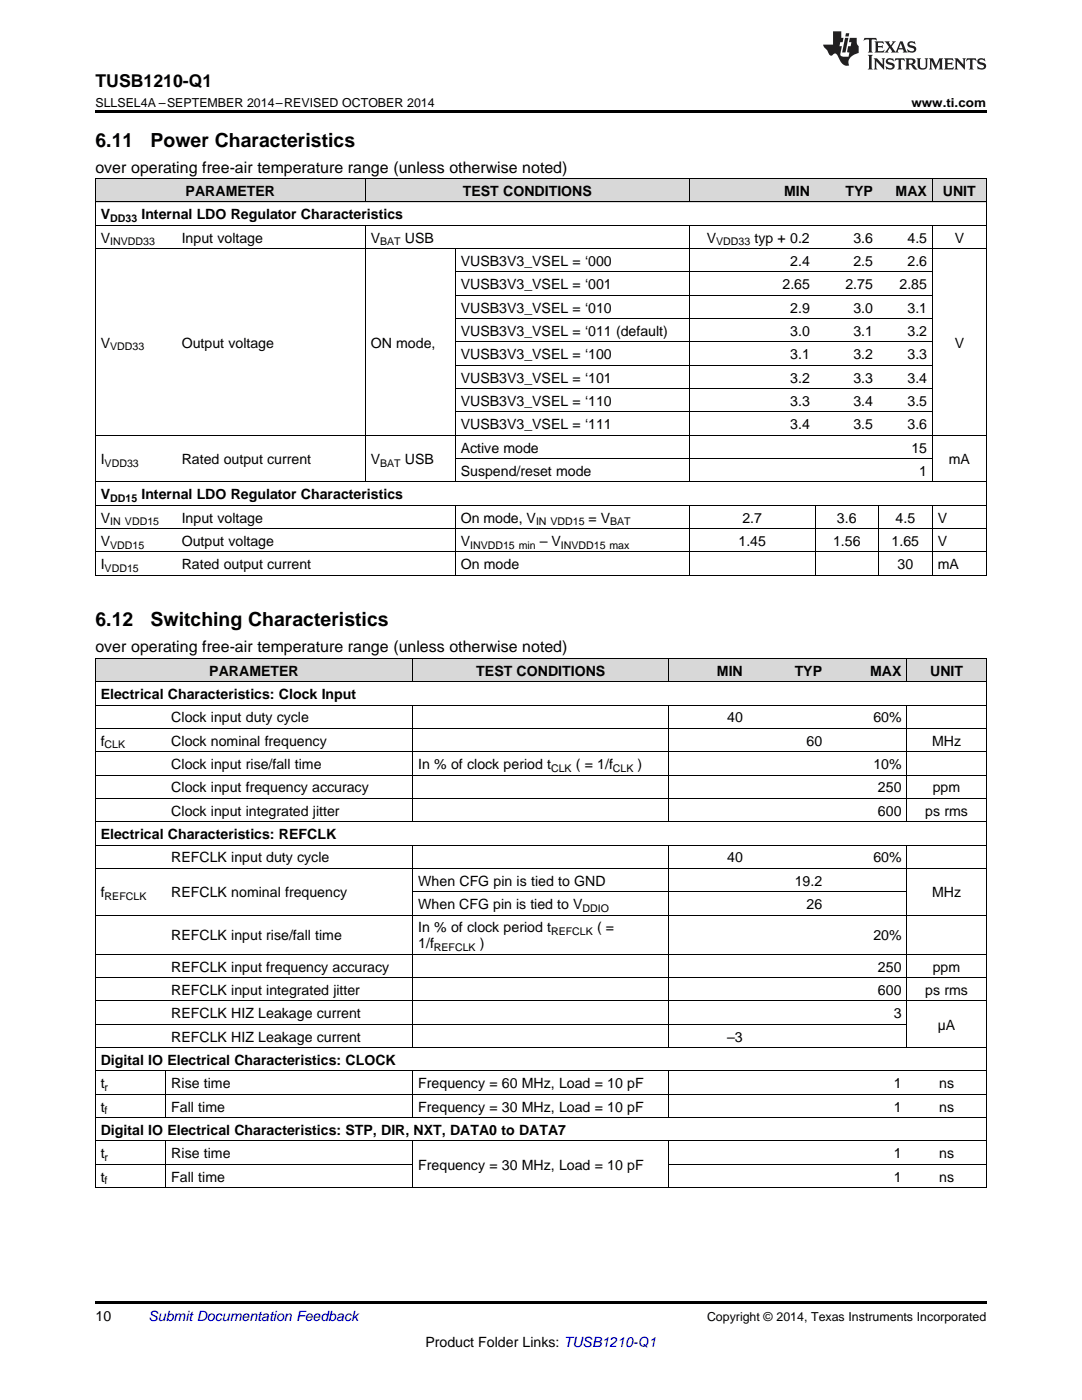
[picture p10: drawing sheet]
<svg xmlns="http://www.w3.org/2000/svg" width="216mm" height="279mm" viewBox="0 0 216 279" stroke-linecap="round" stroke-linejoin="round" font-family="sans-serif">
<defs><g id="words">
<g font-size="3.9">
<text x="19" y="29.3">6.11</text>
<text x="30.1" y="29.3">Power Characteristics</text>
<text x="19" y="125">6.12</text>
<text x="30.1" y="125">Switching Characteristics</text>
</g>
<text font-size="3.5" x="19" y="17.3">TUSB1210-Q1</text>
<g font-size="3.2">
<text x="19" y="34.4">over operating free-air temperature range (unless otherwise noted)</text>
<text x="19" y="130.2">over operating free-air temperature range (unless otherwise noted)</text>
</g>
<g font-size="2.8">
<text x="37" y="39.1">PARAMETER</text>
<text x="92.4" y="39.1">TEST CONDITIONS</text>
<text x="156.5" y="39.1">MIN</text>
<text x="168.7" y="39.1">TYP</text>
<text x="178.7" y="39.1">MAX</text>
<text x="188.1" y="39.1">UNIT</text>
<text x="20.1" y="43.7">V</text>
<text x="28.2" y="43.7">Internal LDO Regulator Characteristics</text>
<text x="20.1" y="48.4">V</text>
<text x="36.3" y="48.4">Input voltage</text>
<text x="74" y="48.4">V</text>
<text x="80.8" y="48.4">USB</text>
<text x="91.9" y="53.1">VUSB3V3_VSEL = ‘000</text>
<text x="141" y="48.4">V</text>
<text x="150.6" y="48.4">typ + 0.2</text>
<text x="157.7" y="53.1">2.4</text>
<text x="170.3" y="48.4">3.6</text>
<text x="170.3" y="53.1">2.5</text>
<text x="181.1" y="48.4">4.5</text>
<text x="181.1" y="53.1">2.6</text>
<text x="190.5" y="48.4">V</text>
<text x="91.9" y="57.7">VUSB3V3_VSEL = ‘001</text>
<text x="156.1" y="57.7">2.65</text>
<text x="168.7" y="57.7">2.75</text>
<text x="179.5" y="57.7">2.85</text>
<text x="91.9" y="62.4">VUSB3V3_VSEL = ‘010</text>
<text x="157.7" y="62.4">2.9</text>
<text x="170.3" y="62.4">3.0</text>
<text x="181.1" y="62.4">3.1</text>
<text x="20.1" y="69.4">V</text>
<text x="36.3" y="69.4">Output voltage</text>
<text x="74" y="69.4">ON mode,</text>
<text x="91.9" y="67">VUSB3V3_VSEL = ‘011 (default)</text>
<text x="91.9" y="71.7">VUSB3V3_VSEL = ‘100</text>
<text x="157.7" y="67">3.0</text>
<text x="157.7" y="71.7">3.1</text>
<text x="170.3" y="67">3.1</text>
<text x="170.3" y="71.7">3.2</text>
<text x="181.1" y="67">3.2</text>
<text x="181.1" y="71.7">3.3</text>
<text x="190.5" y="69.4">V</text>
<text x="91.9" y="76.3">VUSB3V3_VSEL = ‘101</text>
<text x="157.7" y="76.3">3.2</text>
<text x="170.3" y="76.3">3.3</text>
<text x="181.1" y="76.3">3.4</text>
<text x="91.9" y="81">VUSB3V3_VSEL = ‘110</text>
<text x="157.7" y="81">3.3</text>
<text x="170.3" y="81">3.4</text>
<text x="181.1" y="81">3.5</text>
<text x="91.9" y="85.7">VUSB3V3_VSEL = ‘111</text>
<text x="157.7" y="85.7">3.4</text>
<text x="170.3" y="85.7">3.5</text>
<text x="181.1" y="85.7">3.6</text>
<text x="20.1" y="92.6">I</text>
<text x="36.3" y="92.6">Rated output current</text>
<text x="74" y="92.6">V</text>
<text x="80.8" y="92.6">USB</text>
<text x="91.9" y="90.3">Active mode</text>
<text x="91.9" y="95">Suspend/reset mode</text>
<text x="181.9" y="90.3">15</text>
<text x="183.4" y="95">1</text>
<text x="189.3" y="92.6">mA</text>
<text x="20.1" y="99.6">V</text>
<text x="28.2" y="99.6">Internal LDO Regulator Characteristics</text>
<text x="20.1" y="104.3">V</text>
<text x="36.3" y="104.3">Input voltage</text>
<text x="91.9" y="104.3">On mode, V</text>
<text x="117.4" y="104.3">= V</text>
<text x="148.1" y="104.3">2.7</text>
<text x="167" y="104.3">3.6</text>
<text x="178.7" y="104.3">4.5</text>
<text x="187.1" y="104.3">V</text>
<text x="20.1" y="108.9">V</text>
<text x="20.1" y="113.6">I</text>
<text x="36.3" y="108.9">Output voltage</text>
<text x="36.3" y="113.6">Rated output current</text>
<text x="91.9" y="108.9">V</text>
<text x="91.9" y="113.6">On mode</text>
<text x="107.7" y="108.9">– V</text>
<text x="147.4" y="108.9">1.45</text>
<text x="166.2" y="108.9">1.56</text>
<text x="177.9" y="108.9">1.65</text>
<text x="179.1" y="113.6">30</text>
<text x="187.1" y="108.9">V</text>
<text x="187.1" y="113.6">mA</text>
<text x="41.8" y="134.8">PARAMETER</text>
<text x="95" y="134.8">TEST CONDITIONS</text>
<text x="143.1" y="134.8">MIN</text>
<text x="158.6" y="134.8">TYP</text>
<text x="173.6" y="134.8">MAX</text>
<text x="185.6" y="134.8">UNIT</text>
<text x="20.1" y="139.5">Electrical Characteristics: Clock Input</text>
<text x="20.1" y="148.8">f</text>
<text x="34.2" y="144.1">Clock input duty cycle</text>
<text x="34.2" y="148.8">Clock nominal frequency</text>
<text x="145.1" y="144.1">40</text>
<text x="160.9" y="148.8">60</text>
<text x="174.3" y="144.1">60%</text>
<text x="186" y="148.8">MHz</text>
<text x="34.2" y="153.5">Clock input rise/fall time</text>
<text x="83.5" y="153.5">In % of clock period t</text>
<text x="114.9" y="153.5">( = 1/f</text>
<text x="127.2" y="153.5">)</text>
<text x="174.3" y="153.5">10%</text>
<text x="34.2" y="158.1">Clock input frequency accuracy</text>
<text x="175.2" y="158.1">250</text>
<text x="186.1" y="158.1">ppm</text>
<text x="20.1" y="167.4">Electrical Characteristics: REFCLK</text>
<text x="34.2" y="162.8">Clock input integrated jitter</text>
<text x="175.2" y="162.8">600</text>
<text x="184.6" y="162.8">ps rms</text>
<text x="34.2" y="172.1">REFCLK input duty cycle</text>
<text x="145.1" y="172.1">40</text>
<text x="174.3" y="172.1">60%</text>
<text x="20.1" y="179.1">f</text>
<text x="34.2" y="179.1">REFCLK nominal frequency</text>
<text x="83.5" y="176.7">When CFG pin is tied to GND</text>
<text x="158.6" y="176.7">19.2</text>
<text x="186" y="179.1">MHz</text>
<text x="83.5" y="181.4">When CFG pin is tied to V</text>
<text x="160.9" y="181.4">26</text>
<text x="34.2" y="187.6">REFCLK input rise/fall time</text>
<text x="83.5" y="186.1">In % of clock period t</text>
<text x="83.5" y="189.2">1/f</text>
<text x="95.7" y="189.2">)</text>
<text x="119.1" y="186.1">( =</text>
<text x="174.3" y="187.6">20%</text>
<text x="34.2" y="193.9">REFCLK input frequency accuracy</text>
<text x="175.2" y="193.9">250</text>
<text x="186.1" y="193.9">ppm</text>
<text x="34.2" y="198.5">REFCLK input integrated jitter</text>
<text x="34.2" y="203.2">REFCLK HIZ Leakage current</text>
<text x="175.2" y="198.5">600</text>
<text x="178.3" y="203.2">3</text>
<text x="184.6" y="198.5">ps rms</text>
<text x="34.2" y="207.9">REFCLK HIZ Leakage current</text>
<text x="145.1" y="207.9">–3</text>
<text x="187.1" y="205.5">µA</text>
<text x="20.1" y="212.5">Digital IO Electrical Characteristics: CLOCK</text>
<text x="20.1" y="217.2">t</text>
<text x="20.1" y="221.8">t</text>
<text x="34.2" y="217.2">Rise time</text>
<text x="34.2" y="221.8">Fall time</text>
<text x="83.5" y="217.2">Frequency = 60 MHz, Load = 10 pF</text>
<text x="83.5" y="221.8">Frequency = 30 MHz, Load = 10 pF</text>
<text x="178.3" y="217.2">1</text>
<text x="178.3" y="221.8">1</text>
<text x="187.4" y="217.2">ns</text>
<text x="187.4" y="221.8">ns</text>
<text x="20.1" y="226.5">Digital IO Electrical Characteristics: STP, DIR, NXT, DATA0 to DATA7</text>
<text x="20.1" y="231.1">t</text>
<text x="34.2" y="231.1">Rise time</text>
<text x="83.5" y="233.5">Frequency = 30 MHz, Load = 10 pF</text>
<text x="178.3" y="231.1">1</text>
<text x="187.4" y="231.1">ns</text>
<text x="20.1" y="235.8">t</text>
<text x="34.2" y="235.8">Fall time</text>
<text x="178.3" y="235.8">1</text>
<text x="187.4" y="235.8">ns</text>
<text x="19" y="263.6">10</text>
<text x="84.9" y="268.9">Product Folder Links: TUSB1210-Q1</text>
</g>
<text font-size="2.8" fill="#0000c8" x="29.6" y="263.6">Submit Documentation Feedback</text>
<g font-size="2.5">
<text x="19" y="21.4">SLLSEL4A –SEPTEMBER 2014–REVISED OCTOBER 2014</text>
<text x="181.9" y="21.4">www.ti.com</text>
<text x="141.1" y="263.6">Copyright © 2014, Texas Instruments Incorporated</text>
</g>
<g font-size="2.1">
<text x="22" y="44.3">DD33</text>
<text x="22" y="49">INVDD33</text>
<text x="75.8" y="49">BAT</text>
<text x="142.9" y="49">VDD33</text>
<text x="22" y="69.9">VDD33</text>
<text x="20.9" y="93.2">VDD33</text>
<text x="75.8" y="93.2">BAT</text>
<text x="22" y="100.2">DD15</text>
<text x="22" y="104.8">IN VDD15</text>
<text x="107" y="104.8">IN VDD15</text>
<text x="121.7" y="104.8">BAT</text>
<text x="22" y="109.5">VDD15</text>
<text x="93.8" y="109.5">INVDD15 min</text>
<text x="111.9" y="109.5">INVDD15 max</text>
<text x="20.9" y="114.2">VDD15</text>
<text x="20.9" y="149.4">CLK</text>
<text x="110" y="154">CLK</text>
<text x="122.3" y="154">CLK</text>
<text x="20.9" y="179.6">REFCLK</text>
<text x="116.2" y="182">DDIO</text>
<text x="86.6" y="189.8">REFCLK</text>
<text x="110" y="186.6">REFCLK</text>
<text x="20.9" y="217.7">r</text>
<text x="20.9" y="222.4">f</text>
<text x="20.9" y="231.7">r</text>
<text x="20.9" y="236.4">f</text>
</g>
</g></defs>
<g fill="#d8d8d8">
<path d="M19 131.4h14.1v4.7h-14.1z"/>
<path d="M33.1 131.4h49.3v4.7h-49.3z"/>
<path d="M82.4 131.4h51.1v4.7h-51.1z"/>
<path d="M133.5 131.4h15.8v4.7h-15.8z"/>
<path d="M149.3 131.4h15.8v4.7h-15.8z"/>
<path d="M165.1 131.4h15.9v4.7h-15.9z"/>
<path d="M181 131.4h15.8v4.7h-15.8z"/>
<path d="M19 35.7h16.2v4.7h-16.2z"/>
<path d="M35.2 35.7h37.7v4.7h-37.7z"/>
<path d="M72.9 35.7h18v4.7h-18z"/>
<path d="M90.9 35.7h46.6v4.7h-46.6z"/>
<path d="M137.5 35.7h25.2v4.7h-25.2z"/>
<path d="M162.7 35.7h12.6v4.7h-12.6z"/>
<path d="M175.3 35.7h10.8v4.7h-10.8z"/>
<path d="M186.1 35.7h10.7v4.7h-10.7z"/>
</g>
<path d="M19 22h177.8v.5h-177.8zM19 114.8l.2 .1zM72.8 114.8l.1 .1zM90.8 114.8l.1 .1zM137.4 114.8l.1 .1zM162.6 114.8l.1 .1zM175.2 114.8l.1 .1zM185.9 114.8l.2 .1zM196.7 114.8l.1 .1zM19 259.7h177.8v.5h-177.8z" fill="#000"/>
<g fill="none" stroke="#000" stroke-width=".2">
<path d="M19 35.6h177.8M19.1 35.7v79.2M72.9 35.7v4.7M137.5 35.7v4.7M186 35.7v4.7M196.8 35.7v79.2M19 49.6h177.8M19 45h177.8M19 40.3h177.8M72.9 45v51.2M90.8 49.6v46.6M90.9 58.9h95.2"/>
<path d="M90.9 54.3h95.2M137.5 45v51.2M186 45v51.2M90.9 77.6h95.2M90.9 72.9h95.2M90.9 68.2h95.2M90.9 63.6h95.2M19 96.2h177.8M19 86.9h177.8M90.9 91.5h95.2M90.9 82.2h95.2M19 114.8h177.8"/>
<path d="M19 110.2h177.8M19 105.5h177.8M19 100.8h177.8M90.8 100.9v14M137.5 100.9v14M162.6 100.9v14M175.2 100.9v14M186 100.9v14M19 136h177.8M19 131.4h177.8M19.1 131.4v105.7M82.4 131.4v4.7"/>
<path d="M133.4 131.4v4.7M180.9 131.4v4.7M196.8 131.4v105.7M19 159.3h177.8M19 154.7h177.8M19 150h177.8M19 145.4h177.8M19 140.7h177.8M82.4 140.8v23.2M133.4 140.8v23.2M180.9 140.8v23.2M19 173.3h177.8"/>
<path d="M19 168.6h177.8M19 164h177.8M82.4 168.7v40.4M82.4 178h98.6M133.4 168.7v40.4M180.9 168.7v40.4M19 199.8h177.8M19 195.1h177.8M19 190.4h177.8M19 182.6h177.8M19 218.4h177.8M19 213.7h177.8"/>
<path d="M19 209.1h177.8M19 204.4h162M33.1 213.8v9.3M82.4 213.8v9.3M133.4 213.8v9.3M19 237h177.8M19 232.4h63.4M19 227.7h177.8M19 223h177.8M33.1 227.8v9.3M82.4 227.8v9.3M133.4 227.8v9.3"/>
<path d="M133.5 232.4h63.3"/>
</g>
<g fill="#231f20">
<path d="M172.5 7.6l-.1 .5 .4-.2h.6v.1v2.1l-.2 .4h.9l-.2-.4v-2.1l.1-.1h.5l.5 .2-.2-.5zM174.5 8.3l.2 .3v1.5l-.2 .4h1.8l.2-.6a1.04 1.04 0 0 1-1.3 .2v-.7h.6l.3 .2v-.6l-.3 .2h-.6v-.6l.8-.1 .4 .3-.2-.5zM176.5 8.3l.9 1.1-.9 1.1h.8l-.2-.2 .4-.7 .5 .7-.2 .2h1.5l-.2-.2 .2-.4h.9l.1 .4-.2 .2h1l-.3-.3-.7-1.9h-.5l-.9 2-.8-1 .9-1h-.8l.1 .3-.4 .5-.3-.6 .1-.2zM179.7 8.6l.4 1h-.7zM181.3 8.4a.63 .63 0 0 0-.2 .7 .63 .63 0 0 0 .6 .4l.6 .2 .1 .2a.75 .75 0 0 1-.7 .4 .75 .75 0 0 1-.6-.5l.1 .7 .1-.1a1.11 1.11 0 0 0 1.5-.6 1.13 1.13 0 0 0-1.2-.8l-.1-.4a1.04 1.04 0 0 1 1.2 .2l-.2-.5-.2 .1-.4-.2zM173.2 10.9l.2 .4v2.2l-.2 .4h1l-.3-.4v-2.2l.3-.4zM174.3 11.6l.3 .4v1.5l-.3 .4h.8l-.2-.4v-1.3l1.5 1.7v-1.9l.2-.4h-.7l.2 .4v.9l-1.1-1.3zM177 11.8a.62 .62 0 0 0-.2 .7 .62 .62 0 0 0 .6 .4l.6 .1 .1 .3a.76 .76 0 0 1-.7 .3 .76 .76 0 0 1-.7-.4l.2 .7 .1-.1a1.11 1.11 0 0 0 1.5-.6 1.13 1.13 0 0 0-1.2-.8l-.1-.4a1.04 1.04 0 0 1 1.2 .2l-.2-.6-.2 .1-.5-.1zM178.7 11.6l-.2 .6a.61 .61 0 0 1 .8-.3v1.6l-.2 .4h.9l-.2-.4v-1.6a.63 .63 0 0 1 .7 .3l-.1-.6zM180.6 11.6l.3 .4v1.5l-.3 .4h1l-.2-.2-.1-.8 .6 .2a.76 .76 0 0 0 1.2 .7l-1-1a.58 .58 0 0 0 .6-.5 .58 .58 0 0 0-.5-.6zM181.4 11.9h.1a.45 .45 0 0 1 .5 .1 .45 .45 0 0 1 .1 .5l-.8 .2zM182.9 11.6l.2 .2a2.17 2.17 0 0 0 .3 1.9 .99 .99 0 0 0 1.6-.6v-1.1l.2-.4h-.7l.2 .2a1.92 1.92 0 0 1-.2 1.8 .6 .6 0 0 1-.9-.5v-1.1l.2-.4zM185.4 11.6l.2 .4v1.5l-.2 .4h.7l-.2-.4v-1.4l.8 1.8 .8-1.8v1.4l-.2 .4h.9l-.2-.4v-1.5l.2-.4h-.8l-.6 1.5-.6-1.5zM188.4 11.6l.2 .4v1.5l-.2 .4h1.8l.1-.6a1.04 1.04 0 0 1-1.2 .1v-.6h.5l.4 .2v-.6l-.4 .2h-.5v-.7h.8l.3 .3-.1-.6zM190.5 11.6l.2 .4v1.5l-.2 .4h.7l-.2-.4v-1.3l1.5 1.7v-1.9l.2-.4h-.7l.2 .4v.9l-1.1-1.3zM192.9 11.6l-.1 .6a.61 .61 0 0 1 .7-.3l.1 1.6-.3 .4h1l-.3-.4 .1-1.6a.63 .63 0 0 1 .7 .3l-.1-.6zM195.2 11.8a.62 .62 0 0 0-.2 .7 .62 .62 0 0 0 .6 .4l.6 .1 .1 .3a.76 .76 0 0 1-.7 .3 .76 .76 0 0 1-.6-.4l.1 .7 .1-.1a1.11 1.11 0 0 0 1.6-.6 1.13 1.13 0 0 0-1.3-.8l-.1-.4a1.04 1.04 0 0 1 1.2 .2l-.1-.6-.2 .1-.5-.1z"/>
<path d="M166.2 6.3v2.6h-1.9v.4l.8 .9a.91 .91 0 0 0 1 .8 .56 .56 0 0 1 .5-.3 .56 .56 0 0 1 .5 .3l.4 .8a1.53 1.53 0 0 0 1.9 1.2 1.54 1.54 0 0 1 1-2.1l.9-.3v-1.4a1.52 1.52 0 0 1-.4-1.6h-1.3l-.2 .8h.5l-.2 .8h-.5l-.1 1v.2l.4 .1-.2 .8a1.93 1.93 0 0 1-1.6-.3l.3-1.8h-.5l.2-.8h.4l.2-.8h-.4v-1.3zM168.6 7.6l-.6 2.9h.7l.6-2.9zM168.8 6.6l-.1 .7h.6l.2-.7z"/>
</g>
<use href="#words"/>
</svg>
